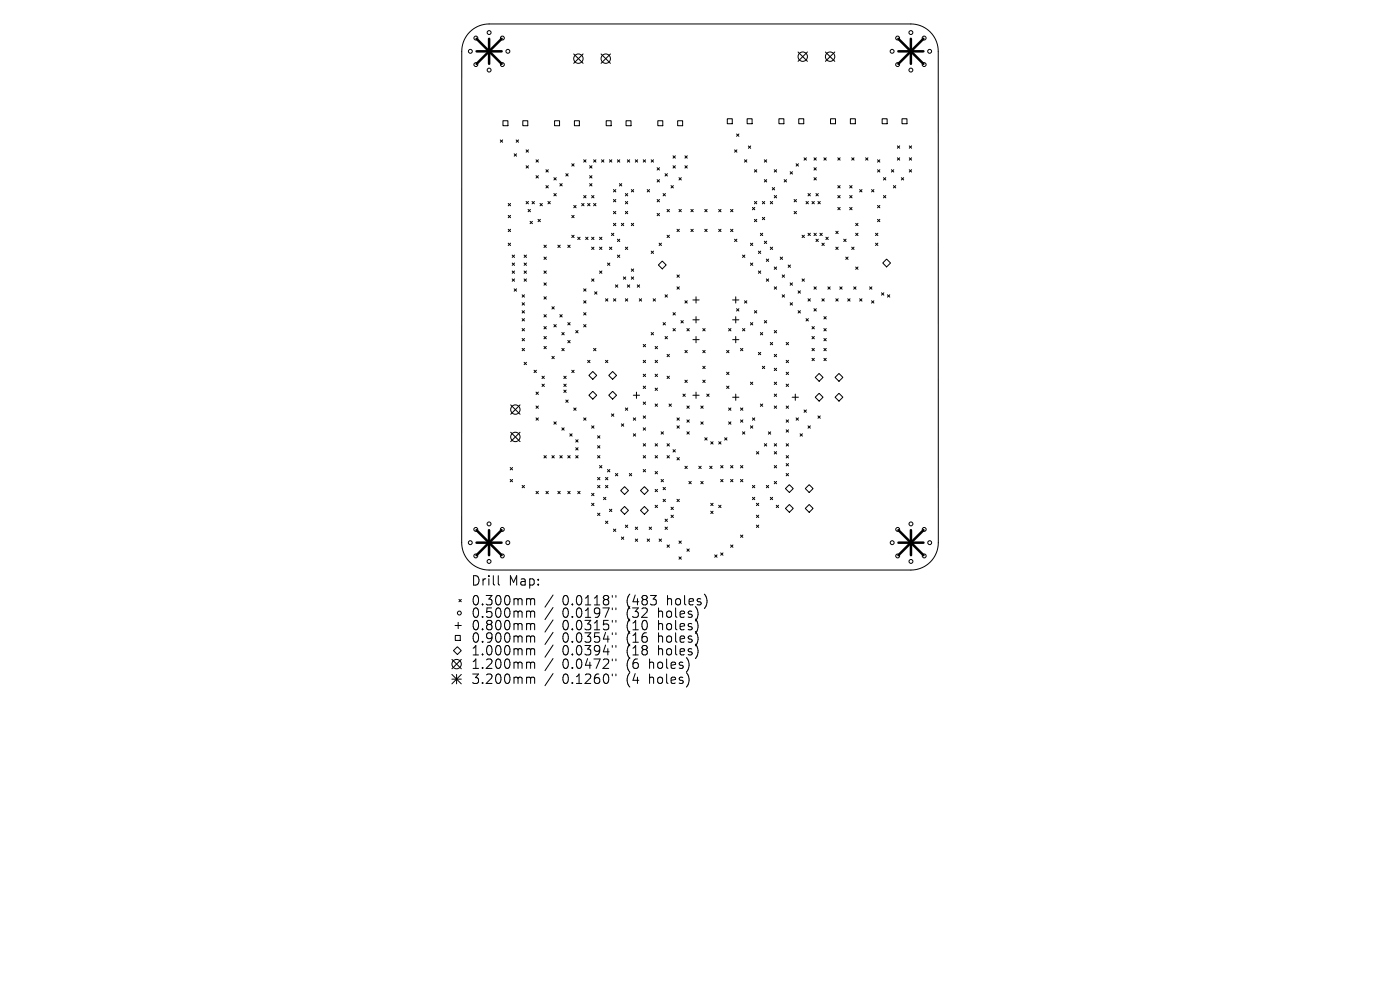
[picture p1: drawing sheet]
<svg xmlns="http://www.w3.org/2000/svg" width="297mm" height="210mm" viewBox="0 0 297 210" stroke-linecap="round" stroke-linejoin="round" font-family="sans-serif">
<defs><g id="words">
<g font-size="2.8">
<text x="99.9" y="124.5">Drill</text>
<text x="107.9" y="124.5">Map:</text>
<text x="99.9" y="128.7">0.300mm</text>
<text x="99.9" y="131.3">0.500mm</text>
<text x="119.3" y="128.7">0.0118&quot;</text>
<text x="119.3" y="131.3">0.0197&quot;</text>
<text x="133" y="128.7">(483</text>
<text x="133" y="131.3">(32</text>
<text x="139.9" y="131.3">holes)</text>
<text x="141.8" y="128.7">holes)</text>
<text x="99.9" y="134">0.800mm</text>
<text x="99.9" y="136.6">0.900mm</text>
<text x="119.3" y="134">0.0315&quot;</text>
<text x="119.3" y="136.6">0.0354&quot;</text>
<text x="133" y="134">(10</text>
<text x="133" y="136.6">(16</text>
<text x="139.9" y="134">holes)</text>
<text x="139.9" y="136.6">holes)</text>
<text x="99.9" y="139.3">1.000mm</text>
<text x="99.9" y="142.2">1.200mm</text>
<text x="119.3" y="139.3">0.0394&quot;</text>
<text x="119.3" y="142.2">0.0472&quot;</text>
<text x="133" y="139.3">(18</text>
<text x="133" y="142.2">(6</text>
<text x="138" y="142.2">holes)</text>
<text x="139.9" y="139.3">holes)</text>
<text x="99.9" y="145.4">3.200mm</text>
<text x="119.3" y="145.4">0.1260&quot;</text>
<text x="133" y="145.4">(4</text>
<text x="138" y="145.4">holes)</text>
</g>
</g></defs>
<g fill="none" stroke="#000" stroke-width=".21">
<path d="M99.7 6.8a5.8 5.8 0 0 1 4.1-1.7h89.4a5.8 5.8 0 0 1 5.8 5.8l.1 104.2a5.8 5.8 0 0 1-5.8 5.8h-89.6a5.8 5.8 0 0 1-5.8-5.8l.1-104.2a5.8 5.8 0 0 1 1.7-4.1zM121.7 11.4l2 2M123.7 11.4l-2 2M127.5 11.4l2 2M129.5 11.4l-2 2M169.3 11l2 2M171.3 11l-2 2M175.1 11l2 2M177.1 11l-2 2M106.1 29.7l.5 .5M106.6 29.7l-.5 .5M106.7 25.6h1.1v1.1h-1.1z"/>
<path d="M109.1 32.6l.5 .5M109.5 29.7l.5 .5M109.6 32.6l-.5 .5M110 29.7l-.5 .5M110.9 25.6h1.1v1.1h-1.1zM111.6 35.2l.5 .5M111.6 31.8l.5 .5M112.1 31.8l-.5 .5M112.1 35.2l-.5 .5M113.7 33.9l.5 .5M113.7 37.3l.5 .5M114.2 37.3l-.5 .5"/>
<path d="M114.2 33.9l-.5 .5M115.8 36l.5 .5M115.8 39.4l.5 .5M116.3 36l-.5 .5M116.3 39.4l-.5 .5M117.5 37.7l.5 .5M117.6 25.6h1.1v1.1h-1.1zM118 37.7l-.5 .5M118.8 38.9l.5 .5M119.3 38.9l-.5 .5M120 36.8l.5 .5M120.5 36.8l-.5 .5"/>
<path d="M121.3 34.7l.5 .5M121.8 34.7l-.5 .5M121.9 25.6h1v1.1h-1zM123.8 33.9l.5 .5M124.3 33.9l-.5 .5M125.1 35.2l.5 .5M125.1 37.3l.5 .5M125.1 38.9l.5 .5M125.6 35.2l-.5 .5M125.6 37.3l-.5 .5M125.6 38.9l-.5 .5M125.9 33.9l.5 .5"/>
<path d="M126.4 33.9l-.5 .5M127.6 33.9l.5 .5M128.1 33.9l-.5 .5M128.6 25.6h1.1v1.1h-1.1zM129.3 33.9l.5 .5M129.8 33.9l-.5 .5M131 33.9l.5 .5M131.4 38.9l.5 .5M131.5 33.9l-.5 .5M131.9 38.9l-.5 .5M132.8 25.6h1.1v1.1h-1.1zM133.1 33.9l.5 .5"/>
<path d="M133.6 33.9l-.5 .5M134.8 33.9l.5 .5M135.3 33.9l-.5 .5M136.5 33.9l.5 .5M137 33.9l-.5 .5M138.1 33.9l.5 .5M138.6 33.9l-.5 .5M139.4 35.6l.5 .5M139.4 38.1l.5 .5M139.5 25.6h1.1v1.1h-1.1zM139.9 35.6l-.5 .5M139.9 38.1l-.5 .5"/>
<path d="M141.1 36.8l.5 .5M141.6 36.8l-.5 .5M142.4 39.4l.5 .5M142.8 33.1l.5 .5M142.8 35.2l.5 .5M142.9 39.4l-.5 .5M143.3 33.1l-.5 .5M143.3 35.2l-.5 .5M143.8 25.6h1v1.1h-1zM144 37.7l.5 .5M144.5 37.7l-.5 .5M145.3 33.1l.5 .5"/>
<path d="M145.3 35.2l.5 .5M145.8 33.1l-.5 .5M145.8 35.2l-.5 .5M154.3 25.2h1v1h-1zM155.8 31.8l.5 .5M156.3 28.4l.5 .5M156.3 31.8l-.5 .5M156.8 28.4l-.5 .5M157.9 33.9l.5 .5M158.4 33.9l-.5 .5M158.5 25.2h1.1v1h-1.1zM158.8 31l.5 .5"/>
<path d="M159.3 31l-.5 .5M160 36l.5 .5M160.5 36l-.5 .5M162.2 38.1l.4 .5M162.2 33.9l.4 .5M162.6 33.9l-.4 .5M162.6 38.1l-.4 .5M163.8 39.8l.5 .5M164.3 36l.5 .5M164.3 39.8l-.5 .5M164.8 36l-.5 .5M165.2 25.2h1.1v1h-1.1z"/>
<path d="M166.4 38.1l.5 .5M166.9 38.1l-.5 .5M167.6 36.4l.5 .5M168.1 36.4l-.5 .5M168.9 34.7l.5 .5M169.4 34.7l-.5 .5M169.5 25.2h1v1h-1zM170.6 33.5l.5 .5M171.1 33.5l-.5 .5M172.7 35.6l.5 .5M172.7 33.5l.5 .5M172.7 37.7l.5 .5"/>
<path d="M173.2 33.5l-.5 .5M173.2 35.6l-.5 .5M173.2 37.7l-.5 .5M174.8 33.5l.5 .5M175.3 33.5l-.5 .5M176.2 25.2h1v1h-1zM177.7 33.5l.5 .5M177.7 39.4l.5 .5M178.2 33.5l-.5 .5M178.2 39.4l-.5 .5M180.3 39.4l.5 .5M180.4 25.2h1.1v1h-1.1z"/>
<path d="M180.7 33.5l.5 .5M180.8 39.4l-.5 .5M181.2 33.5l-.5 .5M183.6 33.5l.5 .5M184.1 33.5l-.5 .5M186.2 36l.5 .5M186.2 33.9l.5 .5M186.7 33.9l-.5 .5M186.7 36l-.5 .5M187.1 25.2h1.1v1h-1.1zM187.4 37.7l.5 .5M187.9 37.7l-.5 .5"/>
<path d="M189.1 36l.5 .5M189.5 39.4l.5 .5M189.6 36l-.5 .5M190 39.4l-.5 .5M190.4 30.9l.5 .5M190.4 33.5l.5 .5M190.9 30.9l-.5 .5M190.9 33.5l-.5 .5M191.2 37.7l.5 .5M191.4 25.2h1v1h-1zM191.7 37.7l-.5 .5M192.9 33.5l.5 .5"/>
<path d="M192.9 36l.5 .5M192.9 30.9l.5 .5M193.4 33.5l-.5 .5M193.4 30.9l-.5 .5M193.4 36l-.5 .5M107.8 43.2l.5 .5M107.8 45.7l.5 .5M107.8 48.6l.5 .5M107.8 51.6l.5 .5M108.3 43.2l-.5 .5M108.3 45.7l-.5 .5M108.3 48.6l-.5 .5"/>
<path d="M108.3 51.6l-.5 .5M108.7 54.1l.5 .5M108.7 55.8l.5 .5M108.7 57.5l.5 .5M108.7 59.2l.5 .5M109.2 54.1l-.5 .5M109.2 55.8l-.5 .5M109.2 57.5l-.5 .5M109.2 59.2l-.5 .5M111.2 54.1l.5 .5M111.2 55.8l.5 .5M111.2 57.5l.5 .5"/>
<path d="M111.2 59.2l.5 .5M111.6 42.7l.5 .5M111.7 59.2l-.5 .5M111.7 54.1l-.5 .5M111.7 55.8l-.5 .5M111.7 57.5l-.5 .5M112 44.4l.5 .5M112.1 42.7l-.5 .5M112.5 47l.4 .4M112.5 44.4l-.5 .5M112.9 42.7l.5 .5M112.9 47l-.4 .4"/>
<path d="M113.4 42.7l-.5 .5M114.1 46.5l.5 .5M114.6 43.2l.5 .5M114.6 46.5l-.5 .5M115.1 43.2l-.5 .5M115.4 52l.5 .5M115.4 54.5l.5 .5M115.4 57.5l.5 .5M115.9 52l-.5 .5M115.9 54.5l-.5 .5M115.9 57.5l-.5 .5M116.2 42.7l.5 .5"/>
<path d="M116.7 42.7l-.5 .5M117.5 41.1l.5 .5M118 41.1l-.5 .5M118.3 52l.5 .5M118.8 52l-.5 .5M120.5 52l.5 .5M121 52l-.5 .5M121.3 49.9l.5 .5M121.3 45.7l.5 .5M121.7 43.6l.5 .5M121.8 45.7l-.5 .5M121.8 49.9l-.5 .5"/>
<path d="M122.2 43.6l-.5 .5M122.6 50.3l.5 .5M123.1 50.3l-.5 .5M123.4 43.2l.5 .5M123.8 41.5l.5 .5M123.9 43.2l-.5 .5M124.2 50.3l.5 .5M124.3 41.5l-.5 .5M124.7 43.2l.5 .5M124.7 50.3l-.5 .5M125.2 43.2l-.5 .5M125.5 59.2l.5 .5"/>
<path d="M125.5 41.5l.5 .5M125.5 50.3l.5 .5M125.5 52.4l.5 .5M125.9 43.2l.5 .5M126 59.2l-.5 .5M126 41.5l-.5 .5M126 50.3l-.5 .5M126 52.4l-.5 .5M126.4 43.2l-.5 .5M127.2 50.3l.5 .5M127.2 52.4l.5 .5M127.2 57.5l.5 .5"/>
<path d="M127.7 57.5l-.5 .5M127.7 50.3l-.5 .5M127.7 52.4l-.5 .5M128.9 55.8l.5 .5M129.3 52.4l.5 .5M129.4 55.8l-.5 .5M129.7 49.5l.5 .5M129.8 52.4l-.5 .5M130.1 40.2l.5 .5M130.1 42.3l.5 .5M130.1 47.4l.5 .5M130.1 44.8l.5 .5"/>
<path d="M130.2 49.5l-.5 .5M130.6 40.2l-.5 .5M130.6 44.8l-.5 .5M130.6 42.3l-.5 .5M130.6 47.4l-.5 .5M131 50.7l.5 .5M131 54.1l.5 .5M131.5 54.1l-.5 .5M131.5 50.7l-.5 .5M131.8 47.4l.5 .5M132.2 58.7l.5 .5M132.3 47.4l-.5 .5"/>
<path d="M132.7 42.7l.5 .5M132.7 44.8l.5 .5M132.7 52.4l.5 .5M132.7 41.1l.5 .5M132.7 58.7l-.5 .5M133.2 52.4l-.5 .5M133.2 44.8l-.5 .5M133.2 41.1l-.5 .5M133.2 42.7l-.5 .5M133.9 47.4l.5 .5M133.9 58.7l.5 .5M133.9 40.2l.5 .5"/>
<path d="M133.9 57.1l.5 .5M134.4 58.7l-.5 .5M134.4 57.1l-.5 .5M134.4 40.2l-.5 .5M134.4 47.4l-.5 .5M137.3 40.2l.5 .5M137.8 40.2l-.5 .5M138.1 53.3l.5 .5M138.6 53.3l-.5 .5M139.4 42.3l.5 .5M139.4 45.3l.5 .5M139.7 56.2l.8-.8 .8 .8-.8 .8z"/>
<path d="M139.8 51.6l.5 .5M139.9 45.3l-.5 .5M139.9 42.3l-.5 .5M140.3 51.6l-.5 .5M140.7 41.1l.5 .5M141.2 41.1l-.5 .5M141.5 44.4l.5 .5M141.5 49.9l.5 .5M142 49.9l-.5 .5M142 44.4l-.5 .5M143.6 48.6l.5 .5M143.6 58.3l.5 .5"/>
<path d="M144 44.4l.5 .5M144.1 48.6l-.5 .5M144.1 58.3l-.5 .5M144.5 44.4l-.5 .5M146.6 44.4l.5 .5M146.6 48.6l.5 .5M147.1 44.4l-.5 .5M147.1 48.6l-.5 .5M149.5 44.4l.5 .5M149.5 48.6l.5 .5M150 44.4l-.5 .5M150 48.6l-.5 .5"/>
<path d="M152.5 48.6l.5 .5M152.5 44.4l.5 .5M153 44.4l-.5 .5M153 48.6l-.5 .5M155 44.4l.5 .5M155 48.6l.5 .5M155.5 48.6l-.5 .5M155.5 44.4l-.5 .5M155.8 50.7l.5 .5M156.3 50.7l-.5 .5M157.5 54.1l.5 .5M158 54.1l-.5 .5"/>
<path d="M159.2 51.6l.5 .5M159.2 55.8l.5 .5M159.6 44l.5 .5M159.7 51.6l-.5 .5M159.7 55.8l-.5 .5M160 42.7l.5 .5M160 46.5l.5 .5M160.1 44l-.5 .5M160.5 46.5l-.5 .5M160.5 42.7l-.5 .5M160.9 53.3l.5 .5M160.9 57.5l.5 .5"/>
<path d="M161.3 49.5l.5 .5M161.4 57.5l-.5 .5M161.4 53.3l-.5 .5M161.7 46.1l.5 .5M161.7 42.7l.5 .5M161.8 49.5l-.5 .5M162.2 51.2l.4 .5M162.2 42.7l-.5 .5M162.2 46.1l-.5 .5M162.6 55l.5 .5M162.6 59.2l.5 .5M162.6 51.2l-.4 .5"/>
<path d="M163.1 55l-.5 .5M163.1 59.2l-.5 .5M163.4 52.4l.5 .5M163.4 42.7l.5 .5M163.9 52.4l-.5 .5M163.9 42.7l-.5 .5M164.3 56.6l.5 .5M164.3 41.5l.5 .5M164.8 41.5l-.5 .5M164.8 56.6l-.5 .5M165.5 54.5l.5 .5M165.9 58.3l.5 .5"/>
<path d="M166 54.5l-.5 .5M166.4 58.3l-.5 .5M167.2 56.2l.5 .5M167.7 56.2l-.5 .5M168.5 42.3l.5 .5M168.5 44.8l.5 .5M169 42.3l-.5 .5M169 44.8l-.5 .5M170.2 49.9l.5 .5M170.2 59.2l.5 .5M170.7 49.9l-.5 .5M170.7 59.2l-.5 .5"/>
<path d="M171 42.7l.5 .5M171.4 41.1l.5 .5M171.4 49.5l.5 .5M171.5 42.7l-.5 .5M171.9 41.1l-.5 .5M171.9 49.5l-.5 .5M172.3 42.7l.5 .5M172.7 49.5l.5 .5M172.8 42.7l-.5 .5M173.1 41.1l.5 .5M173.1 50.7l.5 .5M173.2 49.5l-.5 .5"/>
<path d="M173.5 42.7l.5 .5M173.6 41.1l-.5 .5M173.6 50.7l-.5 .5M173.9 49.5l.5 .5M174 42.7l-.5 .5M174.4 51.6l.5 .5M174.4 49.5l-.5 .5M174.9 51.6l-.5 .5M175.2 50.3l.5 .5M175.7 50.3l-.5 .5M177.3 49.1l.5 .5M177.3 52.4l.5 .5"/>
<path d="M177.7 41.5l.5 .5M177.7 44l.5 .5M177.8 52.4l-.5 .5M177.8 49.1l-.5 .5M178.2 44l-.5 .5M178.2 41.5l-.5 .5M179 50.7l.5 .5M179.4 54.5l.5 .5M179.5 50.7l-.5 .5M179.9 54.5l-.5 .5M180.3 41.5l.5 .5M180.3 44l.5 .5"/>
<path d="M180.7 52.4l.5 .5M180.8 41.5l-.5 .5M180.8 44l-.5 .5M181.2 52.4l-.5 .5M181.5 56.6l.5 .5M181.5 47.4l.5 .5M181.5 49.5l.5 .5M182 49.5l-.5 .5M182 56.6l-.5 .5M182 47.4l-.5 .5M182.4 40.2l.5 .5M182.9 40.2l-.5 .5"/>
<path d="M184.9 40.2l.5 .5M185.4 40.2l-.5 .5M185.7 49.5l.5 .5M185.7 51.6l.5 .5M186.2 43.6l.5 .5M186.2 46.5l.5 .5M186.2 51.6l-.5 .5M186.2 49.5l-.5 .5M186.7 43.6l-.5 .5M186.7 46.5l-.5 .5M187.4 41.5l.5 .5M187.9 41.5l-.5 .5"/>
<path d="M188.1 55l.8 .8-.8 .8-.8-.8zM109.1 61.3l.5 .5M109.6 61.3l-.5 .5M110.8 62.5l.5 .5M110.8 64.2l.5 .5M110.8 65.9l.5 .5M110.8 67.6l.5 .5M110.8 69.7l.5 .5M110.8 71.8l.5 .5M110.8 73.9l.5 .5M111.2 76.9l.5 .5M111.3 62.5l-.5 .5"/>
<path d="M111.3 64.2l-.5 .5M111.3 65.9l-.5 .5M111.3 67.6l-.5 .5M111.3 69.7l-.5 .5M111.3 71.8l-.5 .5M111.3 73.9l-.5 .5M111.7 76.9l-.5 .5M113.3 78.5l.5 .5M113.8 78.5l-.5 .5M115 79.8l.5 .5M115.4 60l.5 .5M115.4 63l.5 .5"/>
<path d="M115.4 66.7l.5 .5M115.4 69.3l.5 .5M115.4 71.4l.5 .5M115.4 73.5l.5 .5M115.5 79.8l-.5 .5M115.9 63l-.5 .5M115.9 69.3l-.5 .5M115.9 60l-.5 .5M115.9 66.7l-.5 .5M115.9 71.4l-.5 .5M115.9 73.5l-.5 .5M117.1 65.1l.5 .5"/>
<path d="M117.1 75.6l.5 .5M117.5 68.9l.5 .5M117.6 65.1l-.5 .5M117.6 75.6l-.5 .5M118 68.9l-.5 .5M118.8 66.7l.5 .5M119.2 70.5l.5 .5M119.2 73.9l.5 .5M119.3 66.7l-.5 .5M119.6 79.8l.5 .5M119.7 70.5l-.5 .5M119.7 73.9l-.5 .5"/>
<path d="M120.1 79.8l-.5 .5M120.5 68.4l.5 .5M120.5 72.2l.5 .5M121 68.4l-.5 .5M121 72.2l-.5 .5M121.3 78.5l.5 .5M121.8 78.5l-.5 .5M122.1 70.1l.5 .5M122.6 70.1l-.5 .5M123.8 61.3l.5 .5M123.8 63.8l.5 .5M123.8 66.3l.5 .5"/>
<path d="M123.8 68.9l.5 .5M124.3 68.9l-.5 .5M124.3 61.3l-.5 .5M124.3 63.8l-.5 .5M124.3 66.3l-.5 .5M124.7 76.4l.5 .5M124.9 79.6l.9-.8 .8 .8-.8 .9zM125.2 76.4l-.5 .5M125.9 73.9l.5 .5M126.1 61.9l.5 .5M126.4 73.9l-.5 .5M126.6 61.9l-.5 .5"/>
<path d="M128.5 76.4l.5 .5M128.5 63.4l.5 .5M129 63.4l-.5 .5M129 76.4l-.5 .5M130 78.8l.8 .8-.8 .9-.9-.9zM130.1 63.4l.5 .5M130.6 60.4l.5 .5M130.6 63.4l-.5 .5M131.1 60.4l-.5 .5M132.7 63.4l.5 .5M133.1 60.4l.5 .5M133.2 63.4l-.5 .5"/>
<path d="M133.6 60.4l-.5 .5M135.2 60.4l.5 .5M135.6 63.4l.5 .5M135.7 60.4l-.5 .5M136.1 63.4l-.5 .5M136.5 73.1l.5 .5M136.5 76.4l.5 .5M136.5 79.4l.5 .5M137 76.4l-.5 .5M137 73.1l-.5 .5M137 79.4l-.5 .5M138.1 70.5l.5 .5"/>
<path d="M138.6 63.4l.5 .5M138.6 70.5l-.5 .5M139 73.5l.5 .5M139 76.4l.5 .5M139 79.4l.5 .5M139.1 63.4l-.5 .5M139.5 76.4l-.5 .5M139.5 73.5l-.5 .5M139.5 79.4l-.5 .5M140.7 68.4l.5 .5M141.1 62.5l.5 .5M141.1 71.4l.5 .5"/>
<path d="M141.2 68.4l-.5 .5M141.5 75.2l.5 .5M141.5 79.8l.5 .5M141.6 71.4l-.5 .5M141.6 62.5l-.5 .5M142 79.8l-.5 .5M142 75.2l-.5 .5M142.8 66.3l.5 .5M142.8 69.7l.5 .5M143.3 69.7l-.5 .5M143.3 66.3l-.5 .5M143.6 60.9l.5 .4"/>
<path d="M144.1 60.9l-.5 .4M144.5 68l.5 .5M145 68l-.5 .5M145.3 63.8l.5 .5M145.3 74.3l.5 .5M145.7 69.7l.5 .5M145.8 63.8l-.5 .5M145.8 74.3l-.5 .5M146.2 69.7l-.5 .5M147 63.6h1.3M147 67.8h1.3M147 72h1.3"/>
<path d="M147.7 63v1.3M147.7 67.2v1.3M147.7 71.4v1.3M149.1 74.3l.5 .5M149.1 69.7l.5 .5M149.1 77.7l.5 .5M149.6 69.7l-.5 .5M149.6 74.3l-.5 .5M149.6 77.7l-.5 .5M154.1 74.3l.5 .5M154.1 79l.5 .5M154.6 69.7l.5 .5"/>
<path d="M154.6 74.3l-.5 .5M154.6 79l-.5 .5M155.1 69.7l-.5 .5M155.4 63.6h1.3M155.4 67.8h1.3M155.4 72h1.3M156.1 63v1.3M156.1 67.2v1.3M156.1 71.4v1.3M156.3 65.5l.5 .5M156.8 65.5l-.5 .5M157.1 73.9l.5 .5"/>
<path d="M157.5 69.7l.5 .5M157.6 73.9l-.5 .5M157.9 63.8l.5 .5M158 69.7l-.5 .5M158.4 63.8l-.5 .5M159.2 68.4l.5 .5M159.7 68.4l-.5 .5M160 65.9l.5 .5M160.5 65.9l-.5 .5M160.9 74.7l.5 .5M161.3 70.5l.5 .5M161.4 74.7l-.5 .5"/>
<path d="M161.7 77.7l.5 .5M161.8 70.5l-.5 .5M162.2 68l.4 .5M162.2 77.7l-.5 .5M162.6 68l-.4 .5M163.4 72.6l.5 .5M163.9 72.6l-.5 .5M164.3 70.1l.5 .5M164.3 78.1l.5 .5M164.3 60.9l.5 .4M164.3 75.2l.5 .5M164.8 78.1l-.5 .5"/>
<path d="M164.8 75.2l-.5 .5M164.8 60.9l-.5 .4M164.8 70.1l-.5 .5M165.9 62.5l.5 .5M166.4 62.5l-.5 .5M166.8 72.6l.5 .5M166.8 76.4l.5 .5M166.8 79l.5 .5M167.3 79l-.5 .5M167.3 72.6l-.5 .5M167.3 76.4l-.5 .5M167.6 60l.5 .5"/>
<path d="M167.6 64.2l.5 .5M168.1 64.2l-.5 .5M168.1 60l-.5 .5M169.3 61.7l.5 .5M169.3 65.9l.5 .5M169.8 61.7l-.5 .5M169.8 65.9l-.5 .5M171 67.6l.5 .5M171.4 63.4l.5 .5M171.5 67.6l-.5 .5M171.9 63.4l-.5 .5M172.3 69.3l.5 .5"/>
<path d="M172.3 71.4l.5 .5M172.3 73.9l.5 .5M172.3 76l.5 .5M172.7 60.9l.5 .4M172.7 65.5l.5 .5M172.8 73.9l-.5 .5M172.8 76l-.5 .5M172.8 71.4l-.5 .5M172.8 69.3l-.5 .5M173.2 60.9l-.5 .4M173.2 65.5l-.5 .5M173.8 79.2l.8 .9-.8 .8-.9-.8z"/>
<path d="M174.4 63.4l.5 .5M174.8 69.7l.5 .5M174.8 73.9l.5 .5M174.8 67.2l.5 .5M174.8 71.8l.5 .5M174.8 76l.5 .5M174.9 63.4l-.5 .5M175.3 67.2l-.5 .5M175.3 76l-.5 .5M175.3 69.7l-.5 .5M175.3 71.8l-.5 .5M175.3 73.9l-.5 .5"/>
<path d="M175.6 60.9l.5 .4M176.1 60.9l-.5 .4M177.3 63.4l.5 .5M177.8 63.4l-.5 .5M178.2 60.9l.5 .4M178.7 60.9l-.5 .4M179.8 63.4l.5 .5M180.3 63.4l-.5 .5M181.1 60.9l.5 .4M181.6 60.9l-.5 .4M182.4 63.4l.5 .5M182.9 63.4l-.5 .5"/>
<path d="M184.5 60.9l.5 .4M184.9 63.8l.5 .5M185 60.9l-.5 .4M185.4 63.8l-.5 .5M187 62.1l.5 .5M187.5 62.1l-.5 .5M188.3 62.5l.5 .5M188.8 62.5l-.5 .5M108.2 99.2l.5 .5M108.3 85.9l2 2M108.3 91.7l2 2M108.7 99.2l-.5 .5"/>
<path d="M110.3 85.9l-2 2M110.3 91.7l-2 2M113.7 83.2l.5 .5M113.7 86.1l.5 .5M113.7 88.6l.5 .5M114.2 83.2l-.5 .5M114.2 86.1l-.5 .5M114.2 88.6l-.5 .5M115 81.5l.5 .5M115.4 96.7l.5 .4M115.5 81.5l-.5 .5M115.9 96.7l-.5 .4"/>
<path d="M117.1 96.7l.5 .4M117.5 89.5l.5 .5M117.6 96.7l-.5 .4M118 89.5l-.5 .5M118.8 96.7l.5 .4M119.2 90.8l.5 .5M119.3 96.7l-.5 .4M119.6 82.8l.5 .4M119.6 81.5l.5 .5M119.7 90.8l-.5 .5M120 84.9l.5 .5M120.1 82.8l-.5 .4"/>
<path d="M120.1 81.5l-.5 .5M120.5 96.7l.5 .4M120.5 84.9l-.5 .5M120.9 92l.5 .5M121 96.7l-.5 .4M121.4 92l-.5 .5M121.7 86.5l.5 .5M122.1 93.3l.5 .5M122.1 95l.5 .5M122.1 96.7l.5 .4M122.2 86.5l-.5 .5M122.6 93.3l-.5 .5"/>
<path d="M122.6 95l-.5 .5M122.6 96.7l-.5 .4M123.8 88.6l.5 .5M124.3 88.6l-.5 .5M124.9 83.8l.9-.8 .8 .8-.8 .9zM125.5 90.3l.5 .5M126 90.3l-.5 .5M126.8 92.4l.5 .5M126.8 94.5l.5 .5M126.8 96.7l.5 .4M127.2 98.8l.5 .5M127.3 92.4l-.5 .5"/>
<path d="M127.3 94.5l-.5 .5M127.3 96.7l-.5 .4M127.7 98.8l-.5 .5M128.9 99.6l.5 .5M129.4 99.6l-.5 .5M129.7 87.8l.5 .5M130 83l.8 .8-.8 .9-.9-.9zM130.2 87.8l-.5 .5M131.8 89.9l.5 .5M132.3 89.9l-.5 .5M132.7 86.5l.5 .5M133.2 86.5l-.5 .5"/>
<path d="M134.4 88.6l.5 .5M134.4 92l.5 .5M134.4 83.8h1.3M134.9 88.6l-.5 .5M134.9 92l-.5 .5M135 83.2v1.3M136.5 88.2l.5 .5M136.5 90.8l.5 .5M136.5 94.1l.5 .5M136.5 81.9l.5 .5M136.5 85.3l.5 .5M136.5 96.7l.5 .4"/>
<path d="M136.5 99.6l.5 .5M137 88.2l-.5 .5M137 85.3l-.5 .5M137 81.9l-.5 .5M137 90.8l-.5 .5M137 94.1l-.5 .5M137 96.7l-.5 .4M137 99.6l-.5 .5M139 96.7l.5 .4M139 82.3l.5 .5M139 85.7l.5 .5M139 94.1l.5 .5"/>
<path d="M139.5 85.7l-.5 .5M139.5 96.7l-.5 .4M139.5 94.1l-.5 .5M139.5 82.3l-.5 .5M140.3 91.6l.4 .5M140.7 91.6l-.4 .5M141.5 96.7l.5 .4M141.5 94.1l.5 .5M141.9 85.7l.5 .5M142 94.1l-.5 .5M142 96.7l-.5 .4M142.4 85.7l-.5 .5"/>
<path d="M142.8 95.4l.5 .5M143.3 95.4l-.5 .5M143.6 88.6l.5 .5M143.6 90.3l.5 .5M143.6 97.1l.5 .5M144.1 88.6l-.5 .5M144.1 90.3l-.5 .5M144.1 97.1l-.5 .5M144.9 83.6l.5 .5M145.3 80.6l.5 .5M145.3 98.9l.5 .5M145.4 83.6l-.5 .5"/>
<path d="M145.7 89.1l.5 .5M145.7 86.1l.5 .5M145.7 91.6l.5 .5M145.8 80.6l-.5 .5M145.8 98.9l-.5 .5M146.2 91.6l-.5 .5M146.2 86.1l-.5 .5M146.2 89.1l-.5 .5M147 83.8h1.3M147.7 83.2v1.3M148.3 98.9l.4 .5M148.7 86.1l.5 .5"/>
<path d="M148.7 89.5l.5 .5M148.7 98.9l-.4 .5M149.1 80.6l.5 .5M149.2 89.5l-.5 .5M149.2 86.1l-.5 .5M149.5 92.9l.5 .5M149.6 80.6l-.5 .5M149.9 83.6l.5 .5M150 92.9l-.5 .5M150.4 83.6l-.5 .5M150.6 98.9l.5 .5M150.8 93.7l.5 .5"/>
<path d="M151.1 98.9l-.5 .5M151.3 93.7l-.5 .5M152.5 93.7l.5 .5M152.9 98.8l.5 .5M153 93.7l-.5 .5M153.4 98.8l-.5 .5M153.7 92.9l.5 .5M154.1 81.9l.5 .5M154.2 92.9l-.5 .5M154.6 86.5l.5 .5M154.6 89.5l.5 .5M154.6 81.9l-.5 .5"/>
<path d="M155 98.8l.5 .5M155.1 89.5l-.5 .5M155.1 86.5l-.5 .5M155.4 84.3h1.3M155.5 98.8l-.5 .5M156.1 83.6v1.3M157.1 89.1l.5 .5M157.1 86.5l.5 .5M157.1 98.8l.5 .5M157.5 91.6l.5 .5M157.6 89.1l-.5 .5M157.6 86.5l-.5 .5"/>
<path d="M157.6 98.8l-.5 .5M158 91.6l-.5 .5M159.2 81.1l.5 .5M159.2 90.3l.5 .5M159.6 88.6l.5 .5M159.7 90.3l-.5 .5M159.7 81.1l-.5 .5M160.1 88.6l-.5 .5M160.5 95.8l.5 .5M161 95.8l-.5 .5M161.3 85.7l.5 .5M161.8 85.7l-.5 .5"/>
<path d="M162.2 94.1l.4 .5M162.6 94.1l-.4 .5M163 91.6l.5 .5M163.5 91.6l-.5 .5M164.3 95.8l.5 .5M164.3 81.1l.5 .5M164.3 86.1l.5 .5M164.3 83.6l.5 .5M164.3 94.1l.5 .5M164.3 98.8l.5 .5M164.8 81.1l-.5 .5M164.8 83.6l-.5 .5"/>
<path d="M164.8 86.1l-.5 .5M164.8 94.1l-.5 .5M164.8 95.8l-.5 .5M164.8 98.8l-.5 .5M166.8 81.5l.5 .5M166.8 98.3l.5 .5M166.8 91.2l.5 .5M166.8 86.1l.5 .5M166.8 96.7l.5 .4M166.8 89.1l.5 .5M166.8 94.1l.5 .5M167.3 86.1l-.5 .5"/>
<path d="M167.3 81.5l-.5 .5M167.3 89.1l-.5 .5M167.3 91.2l-.5 .5M167.3 94.1l-.5 .5M167.3 96.7l-.5 .4M167.3 98.3l-.5 .5M168.1 84.3h1.3M168.7 83.6v1.3M168.9 88.6l.5 .5M169.4 88.6l-.5 .5M169.7 92l.5 .5M170.2 92l-.5 .5"/>
<path d="M170.6 87l.5 .5M171.1 87l-.5 .5M171.4 90.3l.5 .5M171.9 90.3l-.5 .5M172.9 84.3l.9-.9 .8 .9-.8 .8zM173.5 88.2l.5 .5M174 88.2l-.5 .5M177.2 80.1l.8-.9 .8 .9-.8 .8zM177.2 84.3l.8-.9 .8 .9-.8 .8zM108.2 101.7l.5 .5M108.7 101.7l-.5 .5M110.8 103l.5 .5"/>
<path d="M111.3 103l-.5 .5M113.7 104.2l.5 .5M114.2 104.2l-.5 .5M115.8 104.2l.5 .5M116.3 104.2l-.5 .5M118.3 104.2l.5 .5M118.8 104.2l-.5 .5M120.5 104.2l.5 .5M121 104.2l-.5 .5M122.6 104.2l.5 .5M123.1 104.2l-.5 .5M125.5 106.8l.5 .5"/>
<path d="M125.5 104.7l.5 .5M126 104.7l-.5 .5M126 106.8l-.5 .5M126.8 103l.5 .5M126.8 101.3l.5 .5M126.8 108.9l.5 .5M127.3 101.3l-.5 .5M127.3 103l-.5 .5M127.3 108.9l-.5 .5M128 105.5l.5 .5M128.5 101.3l.5 .5M128.5 103l.5 .5"/>
<path d="M128.5 110.5l.5 .5M128.5 105.5l-.5 .5M129 101.3l-.5 .5M129 103l-.5 .5M129 110.5l-.5 .5M129.3 108l.5 .5M129.8 108l-.5 .5M130.1 112.2l.5 .5M130.6 100.4l.5 .5M130.6 112.2l-.5 .5M131.1 100.4l-.5 .5M131.8 113.9l.5 .5"/>
<path d="M132.3 113.9l-.5 .5M132.5 103.2l.8 .9-.8 .8-.8-.8zM132.5 107.4l.8 .9-.8 .8-.8-.8zM132.7 111.4l.5 .5M133.2 111.4l-.5 .5M133.5 100.4l.5 .5M134 100.4l-.5 .5M134.8 114.3l.5 .5M134.8 111.8l.5 .5M135.3 111.8l-.5 .5M135.3 114.3l-.5 .5M135.9 104.1l.8-.9 .8 .9-.8 .8z"/>
<path d="M135.9 108.3l.8-.9 .8 .9-.8 .8zM137.3 114.3l.5 .5M137.7 111.8l.5 .5M137.8 114.3l-.5 .5M138.2 111.8l-.5 .5M139 100l.5 .5M139 103.8l.5 .5M139 107.2l.5 .5M139.5 100l-.5 .5M139.5 103.8l-.5 .5M139.5 107.2l-.5 .5M139.8 114.3l.5 .5"/>
<path d="M140.3 101.7l.4 .5M140.3 114.3l-.5 .5M140.7 103.4l.5 .5M140.7 105.9l.5 .5M140.7 101.7l-.4 .5M141.1 111.8l.5 .5M141.1 110.1l.5 .5M141.2 103.4l-.5 .5M141.2 105.9l-.5 .5M141.5 115.6l.5 .5M141.6 110.1l-.5 .5M141.6 111.8l-.5 .5"/>
<path d="M142 115.6l-.5 .5M142.4 107.6l.5 .5M142.4 109.3l.5 .5M142.9 109.3l-.5 .5M142.9 107.6l-.5 .5M143.6 105.9l.5 .5M144 114.8l.5 .5M144 118.1l.5 .5M144.1 105.9l-.5 .5M144.5 114.8l-.5 .5M144.5 118.1l-.5 .5M145.7 116.4l.5 .5"/>
<path d="M146.1 102.1l.5 .5M146.2 116.4l-.5 .5M146.6 102.1l-.5 .5M148.7 102.1l.5 .5M149.2 102.1l-.5 .5M150.8 108.4l.5 .5M150.8 106.8l.5 .5M151.3 106.8l-.5 .5M151.3 108.4l-.5 .5M151.6 117.7l.5 .5M152.1 117.7l-.5 .5M152.5 107.2l.5 .5"/>
<path d="M152.9 101.7l.5 .5M152.9 117.3l.5 .5M153 107.2l-.5 .5M153.4 101.7l-.5 .5M153.4 117.3l-.5 .5M155 101.7l.5 .5M155 115.6l.5 .5M155.5 101.7l-.5 .5M155.5 115.6l-.5 .5M157.1 101.7l.5 .5M157.1 113.5l.5 .5M157.6 101.7l-.5 .5"/>
<path d="M157.6 113.5l-.5 .5M159.6 105.5l.5 .5M159.6 103l.5 .5M160.1 103l-.5 .5M160.1 105.5l-.5 .5M160.5 106.8l.5 .5M160.5 109.3l.5 .5M160.5 111.4l.5 .5M161 106.8l-.5 .5M161 109.3l-.5 .5M161 111.4l-.5 .5M162.6 103l.5 .5"/>
<path d="M163.1 103l-.5 .5M163.4 105.5l.5 .5M163.9 105.5l-.5 .5M164.3 102.1l.5 .5M164.7 107.2l.5 .5M164.8 102.1l-.5 .5M165.2 107.2l-.5 .5M166.6 103.6l.9-.8 .8 .8-.8 .9zM166.6 107.8l.9-.8 .8 .8-.8 .9zM166.8 100.4l.5 .5M167.3 100.4l-.5 .5M170.8 103.6l.9-.8 .8 .8-.8 .9z"/>
<path d="M170.8 107.8l.9-.8 .8 .8-.8 .9zM95.9 139.9l2 2M96.5 132.7h1.4M96.6 134.8h1v1.1h-1zM97 137.2l.9 .8-.9 .8-.8-.8zM97.2 132v1.3M97.4 127.2l.5 .5M97.9 127.2l-.5 .5M97.9 139.9l-2 2M105.7 122.1v1.7l.3 .3M112 127l.5 .1 .1 .2M112 129.6l.5 .1 .1 .2"/>
<path d="M112 132.3l.5 .1 .1 .2M112 134.9l.5 .1 .1 .2M112 137.6l.5 .1 .1 .2M112.6 127.3l.3-.3 .4 .1 .1 1.2M112.6 127.3v1M112.6 129.9v1.1M112.6 132.6v1M112.6 135.2v1M112.6 137.9v1M112.6 129.9l.3-.3 .4 .1 .1 1.3M112.6 132.6l.3-.3 .4 .1 .1 1.2M112.6 135.2l.3-.3 .4 .1 .1 1.2"/>
<path d="M112.6 137.9l.3-.3 .4 .1 .1 1.2M117.3 126.2l-1.7 2.6M117.3 128.9l-1.7 2.5M117.3 131.5l-1.7 2.6M117.3 134.1l-1.7 2.6M117.3 136.8l-1.7 2.6M117.3 139.7l-1.7 2.6M129.9 126.3v.4M129.9 129v.3M129.9 131.6v.4M129.9 134.2v.4M129.9 136.9v.4"/>
<path d="M129.9 139.8v.4M130.7 126.3v.4M130.7 129v.3M130.7 131.6v.4M130.7 134.2v.4M130.7 136.9v.4M130.7 139.8v.4M95.9 143.1l2 2M95.9 144.1h2M96.9 143.1v2M97.9 143.1l-2 2M112 140.5l.5 .1 .1 .1"/>
<path d="M112 143.6l.5 .1 .1 .2M112.6 140.7v1.1M112.6 143.9v1.1M112.6 140.7l.3-.2 .4 .1 .1 1.2M112.6 143.9l.3-.3 .4 .1 .1 1.3M117.3 142.9l-1.7 2.6M129.9 143v.4M130.7 143v.4"/>
<circle cx="99.8" cy="10.9" r=".41"/>
<circle cx="100.9" cy="13.7" r=".41"/>
<circle cx="100.9" cy="8.1" r=".41"/>
<circle cx="103.8" cy="14.9" r=".41"/>
<circle cx="103.8" cy="6.9" r=".41"/>
<circle cx="106.6" cy="13.7" r=".41"/>
<circle cx="106.6" cy="8.1" r=".41"/>
<circle cx="107.7" cy="10.9" r=".41"/>
<circle cx="122.7" cy="12.4" r=".99"/>
<circle cx="128.5" cy="12.4" r=".99"/>
<circle cx="170.3" cy="12" r=".99"/>
<circle cx="176.1" cy="12" r=".99"/>
<circle cx="189.3" cy="10.9" r=".41"/>
<circle cx="190.4" cy="13.7" r=".41"/>
<circle cx="190.4" cy="8.1" r=".41"/>
<circle cx="193.2" cy="14.9" r=".41"/>
<circle cx="193.2" cy="6.9" r=".41"/>
<circle cx="196.1" cy="13.7" r=".41"/>
<circle cx="196.1" cy="8.1" r=".41"/>
<circle cx="197.2" cy="10.9" r=".41"/>
<circle cx="109.3" cy="86.9" r=".99"/>
<circle cx="109.3" cy="92.7" r=".99"/>
<circle cx="99.8" cy="115.1" r=".41"/>
<circle cx="100.9" cy="112.3" r=".41"/>
<circle cx="100.9" cy="117.9" r=".41"/>
<circle cx="103.7" cy="111.1" r=".41"/>
<circle cx="103.7" cy="119.1" r=".41"/>
<circle cx="106.6" cy="112.3" r=".41"/>
<circle cx="106.6" cy="117.9" r=".41"/>
<circle cx="107.7" cy="115.1" r=".41"/>
<circle cx="189.3" cy="115.1" r=".41"/>
<circle cx="190.4" cy="112.3" r=".41"/>
<circle cx="190.4" cy="117.9" r=".41"/>
<circle cx="193.3" cy="111.1" r=".41"/>
<circle cx="193.3" cy="119.1" r=".41"/>
<circle cx="196.1" cy="112.3" r=".41"/>
<circle cx="196.1" cy="117.9" r=".41"/>
<circle cx="197.2" cy="115.1" r=".41"/>
<circle cx="97.4" cy="130" r=".41"/>
<circle cx="96.9" cy="140.9" r=".99"/>
</g>
<g fill="none" stroke="#000" stroke-width=".53">
<path d="M101.1 8.2l5.3 5.3M101.1 10.9h5.3M103.8 8.2v5.3M106.4 8.2l-5.3 5.3M190.6 10.9h5.3M190.6 8.2l5.3 5.3M193.2 8.2v5.3M195.9 8.2l-5.3 5.3M101.1 112.5l5.3 5.3M101.1 115.1h5.3M103.7 112.5v5.3M106.4 112.5l-5.3 5.3"/>
<path d="M190.6 115.1h5.3M190.6 112.5l5.3 5.3M193.3 112.5v5.3M195.9 112.5l-5.3 5.3"/>
</g>
<use href="#words"/>
</svg>
